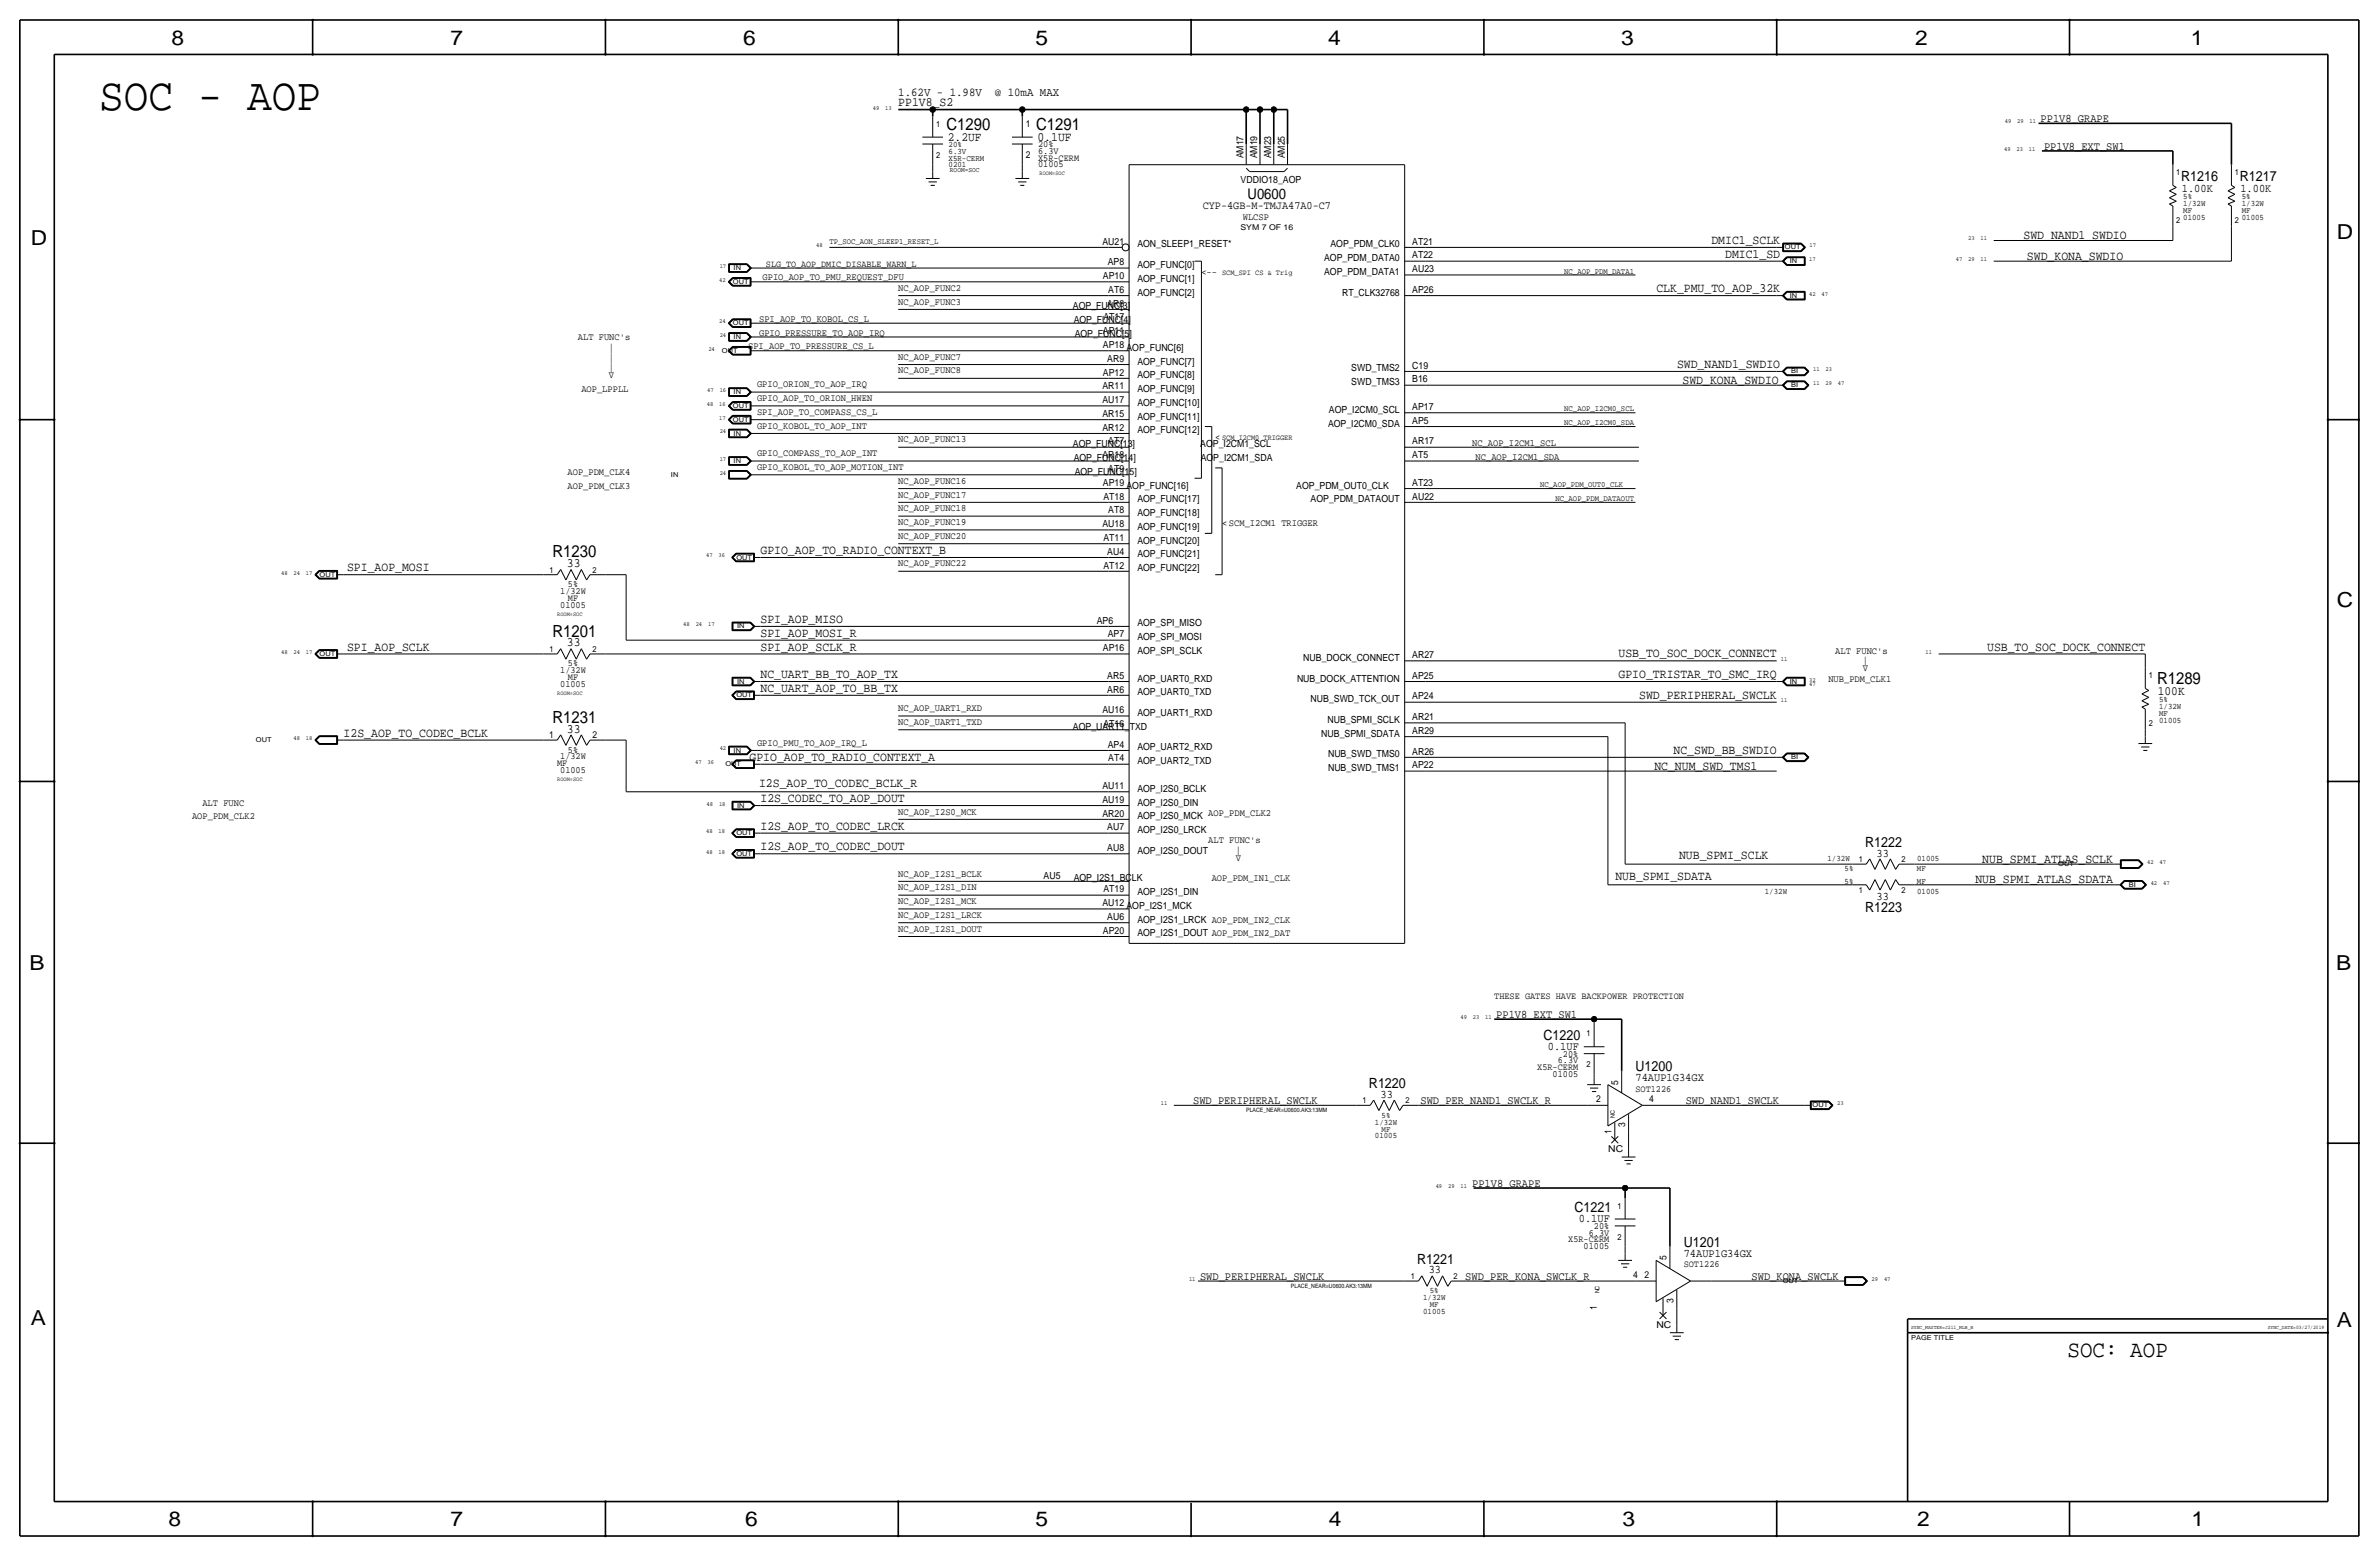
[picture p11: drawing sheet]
<svg xmlns="http://www.w3.org/2000/svg" width="877mm" height="574mm" viewBox="0 0 877 574" stroke-linecap="round" stroke-linejoin="round" font-family="sans-serif">
<defs><g id="words">
<text font-size="17" x="36.5" y="40.4">SOC - AOP</text>
<text font-size="8.6" x="762.2" y="500.1">SOC: AOP</text>
<g font-size="7.6">
<text x="63.2" y="16.5">8</text>
<text x="166.1" y="16.5">7</text>
<text x="274" y="16.5">6</text>
<text x="381.7" y="16.5">5</text>
<text x="489.7" y="16.5">4</text>
<text x="597.6" y="16.5">3</text>
<text x="706.1" y="16.5">2</text>
<text x="807.7" y="16.5">1</text>
<text x="861.5" y="88.1">D</text>
<text x="11.4" y="90.4">D</text>
<text x="861.5" y="223.8">C</text>
<text x="10.9" y="357.6">B</text>
<text x="861.3" y="357.4">B</text>
<text x="11.4" y="488.4">A</text>
<text x="861.5" y="489.2">A</text>
<text x="62.2" y="562.6">8</text>
<text x="166.1" y="562.6">7</text>
<text x="274.8" y="562.6">6</text>
<text x="381.7" y="562.6">5</text>
<text x="489.9" y="562.6">4</text>
<text x="598.1" y="562.6">3</text>
<text x="706.8" y="562.6">2</text>
<text x="807.9" y="562.6">1</text>
</g>
<g font-size="6.2">
<text x="348.9" y="48">C1290</text>
<text x="382" y="48">C1291</text>
<text x="203.7" y="205.5">R1230</text>
<text x="203.7" y="234.7">R1201</text>
<text x="795.2" y="252.2">R1289</text>
<text x="203.7" y="266.4">R1231</text>
</g>
<text font-size="5.4" x="459.9" y="73.4">U0600</text>
<g font-size="5.2">
<text x="804.1" y="66.8">R1216</text>
<text x="825.7" y="66.8">R1217</text>
<text x="687.6" y="312.2">R1222</text>
<text x="687.6" y="336">R1223</text>
<text x="569" y="383.3">C1220</text>
<text x="602.9" y="394.7">U1200</text>
<text x="504.7" y="401.1">R1220</text>
<text x="580.4" y="446.8">C1221</text>
<text x="620.7" y="459.5">U1201</text>
<text x="522.5" y="465.8">R1221</text>
</g>
<g font-size="4.7">
<text x="331.2" y="39.1">PP1V8_S2</text>
<text x="349.5" y="51.8">2.2UF</text>
<text x="382.5" y="51.8">0.1UF</text>
<text x="630.9" y="89.9">DMIC1_SCLK</text>
<text x="746" y="88.1">SWD_NAND1_SWDIO</text>
<text x="636" y="95">DMIC1_SD</text>
<text x="747.3" y="95.8">SWD_KONA_SWDIO</text>
<text x="610.7" y="107.7">CLK_PMU_TO_AOP_32K</text>
<text x="618.3" y="135.6">SWD_NAND1_SWDIO</text>
<text x="620.3" y="141.5">SWD_KONA_SWDIO</text>
<text x="209" y="209">33</text>
<text x="280.4" y="204.2">GPIO_AOP_TO_RADIO_CONTEXT_B</text>
<text x="128" y="210.6">SPI_AOP_MOSI</text>
<text x="280.4" y="229.6">SPI_AOP_MISO</text>
<text x="128" y="239.8">SPI_AOP_SCLK</text>
<text x="209" y="238.3">33</text>
<text x="280.4" y="234.7">SPI_AOP_MOSI_R</text>
<text x="280.4" y="239.8">SPI_AOP_SCLK_R</text>
<text x="732.6" y="239.8">USB_TO_SOC_DOCK_CONNECT</text>
<text x="596.7" y="242.3">USB_TO_SOC_DOCK_CONNECT</text>
<text x="280.4" y="249.9">NC_UART_BB_TO_AOP_TX</text>
<text x="596.7" y="249.9">GPIO_TRISTAR_TO_SMC_IRQ</text>
<text x="280.4" y="255">NC_UART_AOP_TO_BB_TX</text>
<text x="604.3" y="257.6">SWD_PERIPHERAL_SWCLK</text>
<text x="795.5" y="256">100K</text>
<text x="126.7" y="271.5">I2S_AOP_TO_CODEC_BCLK</text>
<text x="209" y="270">33</text>
<text x="276.3" y="280.4">GPIO_AOP_TO_RADIO_CONTEXT_A</text>
<text x="617" y="277.9">NC_SWD_BB_SWDIO</text>
<text x="609.9" y="283.7">NC_NUM_SWD_TMS1</text>
<text x="279.9" y="290.1">I2S_AOP_TO_CODEC_BCLK_R</text>
<text x="280.4" y="295.7">I2S_CODEC_TO_AOP_DOUT</text>
<text x="280.4" y="305.8">I2S_AOP_TO_CODEC_LRCK</text>
<text x="280.4" y="313.4">I2S_AOP_TO_CODEC_DOUT</text>
<text x="619" y="316.7">NUB_SPMI_SCLK</text>
<text x="730.8" y="318">NUB_SPMI_ATLAS_SCLK</text>
<text x="595.5" y="324.4">NUB_SPMI_SDATA</text>
<text x="728.3" y="325.6">NUB_SPMI_ATLAS_SDATA</text>
</g>
<g font-size="4.4">
<text x="331.2" y="35.3">1.62V - 1.98V</text>
<text x="366.8" y="35.3">@ 10mA MAX</text>
</g>
<g font-size="4.3">
<text x="752.3" y="45">PP1V8_GRAPE</text>
<text x="753.6" y="55.1">PP1V8_EXT_SW1</text>
<text x="804.4" y="70.6">1.00K</text>
<text x="826" y="70.6">1.00K</text>
<text x="691.8" y="315.7">33</text>
<text x="691.8" y="331.8">33</text>
<text x="551.6" y="375.2">PP1V8_EXT_SW1</text>
<text x="570.7" y="387.1">0.1UF</text>
<text x="602.9" y="398.5">74AUP1G34GX</text>
<text x="439.9" y="406.9">SWD_PERIPHERAL_SWCLK</text>
<text x="509" y="404.6">33</text>
<text x="523.7" y="406.9">SWD_PER_NAND1_SWCLK_R</text>
<text x="621.5" y="406.9">SWD_NAND1_SWCLK</text>
<text x="542.7" y="437.4">PP1V8_GRAPE</text>
<text x="582.1" y="450.6">0.1UF</text>
<text x="620.7" y="463.3">74AUP1G34GX</text>
<text x="442.4" y="471.7">SWD_PERIPHERAL_SWCLK</text>
<text x="526.7" y="469.4">33</text>
<text x="540.2" y="471.7">SWD_PER_KONA_SWCLK_R</text>
<text x="645.8" y="471.7">SWD_KONA_SWCLK</text>
</g>
<text font-size="4.2" x="443.4" y="77.2">CYP-4GB-M-TMJA47A0-C7</text>
<g font-size="3.6">
<text x="458.4" y="58.4" transform="rotate(-90 458.4 58.4)">AM17</text>
<text x="463.5" y="58.4" transform="rotate(-90 463.5 58.4)">AM19</text>
<text x="468.6" y="58.4" transform="rotate(-90 468.6 58.4)">AM23</text>
<text x="473.7" y="58.4" transform="rotate(-90 473.7 58.4)">AM25</text>
<text x="457.4" y="67.6">VDDIO18_AOP</text>
<text x="458.2" y="81">WLCSP</text>
<text x="406.4" y="90.2">AU21</text>
<text x="419.3" y="91.2">AON_SLEEP1_RESET*</text>
<text x="490.5" y="91.2">AOP_PDM_CLK0</text>
<text x="520.6" y="95.2">AT22</text>
<text x="520.6" y="90.2">AT21</text>
<text x="408.4" y="97.8">AP8</text>
<text x="419.3" y="98.8">AOP_FUNC[0]</text>
<text x="442.9" y="101.3">&lt;--</text>
<text x="488.2" y="101.3">AOP_PDM_DATA1</text>
<text x="488.2" y="96.3">AOP_PDM_DATA0</text>
<text x="520.6" y="100.3">AU23</text>
<text x="281.1" y="103.4">GPIO_AOP_TO_PMU_REQUEST_DFU</text>
<text x="331.2" y="107.2">NC_AOP_FUNC2</text>
<text x="406.6" y="102.9">AP10</text>
<text x="408.6" y="107.9">AT6</text>
<text x="419.3" y="103.9">AOP_FUNC[1]</text>
<text x="520.6" y="107.9">AP26</text>
<text x="331.2" y="112.3">NC_AOP_FUNC3</text>
<text x="408.2" y="113">AR8</text>
<text x="419.3" y="109">AOP_FUNC[2]</text>
<text x="494.8" y="109">RT_CLK32768</text>
<text x="279.9" y="118.6">SPI_AOP_TO_KOBOL_CS_L</text>
<text x="395.6" y="114">AOP_FUNC[3]</text>
<text x="395.8" y="119.1">AOP_FUNC[4]</text>
<text x="406.8" y="118.1">AT17</text>
<text x="213.1" y="125.5">ALT FUNC's</text>
<text x="279.9" y="123.7">GPIO_PRESSURE_TO_AOP_IRQ</text>
<text x="396.2" y="124.2">AOP_FUNC[5]</text>
<text x="406.6" y="123.2">AP11</text>
<text x="224.5" y="129.3">|</text>
<text x="275.8" y="128.8">SPI_AOP_TO_PRESSURE_CS_L</text>
<text x="406.6" y="128.3">AP18</text>
<text x="415.3" y="129.3">AOP_FUNC[6]</text>
<text x="224.5" y="136.9">|</text>
<text x="224.5" y="133.1">|</text>
<text x="331.2" y="137.7">NC_AOP_FUNC8</text>
<text x="331.2" y="132.6">NC_AOP_FUNC7</text>
<text x="408.2" y="133.3">AR9</text>
<text x="419.3" y="134.4">AOP_FUNC[7]</text>
<text x="498.2" y="136.9">SWD_TMS2</text>
<text x="520.6" y="135.9">C19</text>
<text x="224.5" y="139.4">V</text>
<text x="279.1" y="142.7">GPIO_ORION_TO_AOP_IRQ</text>
<text x="406.4" y="143.5">AR11</text>
<text x="406.6" y="138.4">AP12</text>
<text x="419.3" y="139.4">AOP_FUNC[8]</text>
<text x="498.2" y="142">SWD_TMS3</text>
<text x="520.6" y="141">B16</text>
<text x="214.3" y="144.5">AOP_LPPLL</text>
<text x="279.1" y="147.8">GPIO_AOP_TO_ORION_HWEN</text>
<text x="406.4" y="148.6">AU17</text>
<text x="419.3" y="144.5">AOP_FUNC[9]</text>
<text x="419.3" y="149.6">AOP_FUNC[10]</text>
<text x="279.1" y="152.9">SPI_AOP_TO_COMPASS_CS_L</text>
<text x="406.4" y="153.7">AR15</text>
<text x="419.3" y="154.7">AOP_FUNC[11]</text>
<text x="490" y="152.1">AOP_I2CM0_SCL</text>
<text x="520.6" y="151.1">AP17</text>
<text x="279.1" y="158">GPIO_KOBOL_TO_AOP_INT</text>
<text x="406.4" y="158.7">AR12</text>
<text x="419.3" y="159.8">AOP_FUNC[12]</text>
<text x="489.6" y="157.2">AOP_I2CM0_SDA</text>
<text x="520.6" y="156.2">AP5</text>
<text x="331.2" y="163.1">NC_AOP_FUNC13</text>
<text x="395.6" y="164.8">AOP_FUNC[13]</text>
<text x="408.6" y="163.8">AT7</text>
<text x="442.5" y="164.8">AOP_I2CM1_SCL</text>
<text x="448" y="162.3">&lt;</text>
<text x="520.6" y="163.8">AR17</text>
<text x="542.7" y="164.3">NC_AOP_I2CM1_SCL</text>
<text x="279.1" y="168.1">GPIO_COMPASS_TO_AOP_INT</text>
<text x="279.1" y="173.2">GPIO_KOBOL_TO_AOP_MOTION_INT</text>
<text x="395.8" y="169.9">AOP_FUNC[14]</text>
<text x="406.4" y="168.9">AR18</text>
<text x="408.6" y="174">AT9</text>
<text x="442.7" y="169.9">AOP_I2CM1_SDA</text>
<text x="520.6" y="168.9">AT5</text>
<text x="544" y="169.4">NC_AOP_I2CM1_SDA</text>
<text x="209.2" y="175">AOP_PDM_CLK4</text>
<text x="331.2" y="178.3">NC_AOP_FUNC16</text>
<text x="396.2" y="175">AOP_FUNC[15]</text>
<text x="406.6" y="179.1">AP19</text>
<text x="520.6" y="179.1">AT23</text>
<text x="209.2" y="180.1">AOP_PDM_CLK3</text>
<text x="331.2" y="183.4">NC_AOP_FUNC17</text>
<text x="406.8" y="184.1">AT18</text>
<text x="415.3" y="180.1">AOP_FUNC[16]</text>
<text x="419.3" y="185.2">AOP_FUNC[17]</text>
<text x="477.9" y="180.1">AOP_PDM_OUT0_CLK</text>
<text x="483.2" y="185.2">AOP_PDM_DATAOUT</text>
<text x="520.6" y="184.1">AU22</text>
<text x="331.2" y="188.5">NC_AOP_FUNC18</text>
<text x="408.6" y="189.2">AT8</text>
<text x="419.3" y="190.2">AOP_FUNC[18]</text>
<text x="331.2" y="193.5">NC_AOP_FUNC19</text>
<text x="406.4" y="194.3">AU18</text>
<text x="419.3" y="195.3">AOP_FUNC[19]</text>
<text x="450.5" y="194.1">&lt;SCM_I2CM1 TRIGGER</text>
<text x="331.2" y="198.6">NC_AOP_FUNC20</text>
<text x="406.8" y="199.4">AT11</text>
<text x="419.3" y="200.4">AOP_FUNC[20]</text>
<text x="331.2" y="208.8">NC_AOP_FUNC22</text>
<text x="406.8" y="209.5">AT12</text>
<text x="408.2" y="204.5">AU4</text>
<text x="419.3" y="205.5">AOP_FUNC[21]</text>
<text x="419.3" y="210.6">AOP_FUNC[22]</text>
<text x="404.4" y="229.9">AP6</text>
<text x="419.3" y="230.9">AOP_SPI_MISO</text>
<text x="408.4" y="234.9">AP7</text>
<text x="419.3" y="236">AOP_SPI_MOSI</text>
<text x="406.6" y="240">AP16</text>
<text x="419.3" y="241">AOP_SPI_SCLK</text>
<text x="480.5" y="243.6">NUB_DOCK_CONNECT</text>
<text x="520.6" y="242.6">AR27</text>
<text x="676.6" y="241">ALT FUNC's</text>
<text x="686.8" y="244.9">|</text>
<text x="408.2" y="250.2">AR5</text>
<text x="419.3" y="251.2">AOP_UART0_RXD</text>
<text x="478.2" y="251.2">NUB_DOCK_ATTENTION</text>
<text x="520.6" y="250.2">AP25</text>
<text x="674.1" y="251.2">NUB_PDM_CLK1</text>
<text x="686.8" y="247.4">V</text>
<text x="408.2" y="255.3">AR6</text>
<text x="419.3" y="256.3">AOP_UART0_TXD</text>
<text x="520.6" y="257.8">AP24</text>
<text x="331.2" y="262.1">NC_AOP_UART1_RXD</text>
<text x="406.4" y="262.9">AU16</text>
<text x="419.3" y="263.9">AOP_UART1_RXD</text>
<text x="483.2" y="258.8">NUB_SWD_TCK_OUT</text>
<text x="331.2" y="267.2">NC_AOP_UART1_TXD</text>
<text x="395.6" y="269">AOP_UART1_TXD</text>
<text x="406.8" y="268">AT16</text>
<text x="489.4" y="266.4">NUB_SPMI_SCLK</text>
<text x="520.6" y="265.4">AR21</text>
<text x="279.1" y="274.8">GPIO_PMU_TO_AOP_IRQ_L</text>
<text x="408.4" y="275.6">AP4</text>
<text x="487.1" y="271.5">NUB_SPMI_SDATA</text>
<text x="520.6" y="270.5">AR29</text>
<text x="408.6" y="280.7">AT4</text>
<text x="419.3" y="281.7">AOP_UART2_TXD</text>
<text x="419.3" y="276.6">AOP_UART2_RXD</text>
<text x="489.6" y="279.1">NUB_SWD_TMS0</text>
<text x="520.6" y="278.1">AR26</text>
<text x="489.6" y="284.2">NUB_SWD_TMS1</text>
<text x="520.6" y="283.2">AP22</text>
<text x="406.4" y="290.8">AU11</text>
<text x="419.3" y="291.8">AOP_I2S0_BCLK</text>
<text x="74.6" y="296.9">ALT FUNC</text>
<text x="406.4" y="295.9">AU19</text>
<text x="419.3" y="296.9">AOP_I2S0_DIN</text>
<text x="70.8" y="302">AOP_PDM_CLK2</text>
<text x="331.2" y="300.2">NC_AOP_I2S0_MCK</text>
<text x="406.4" y="301">AR20</text>
<text x="419.3" y="302">AOP_I2S0_MCK</text>
<text x="445.5" y="300.7">AOP_PDM_CLK2</text>
<text x="408.2" y="306.1">AU7</text>
<text x="419.3" y="307.1">AOP_I2S0_LRCK</text>
<text x="445.5" y="310.9">ALT FUNC's</text>
<text x="408.2" y="313.7">AU8</text>
<text x="419.3" y="314.7">AOP_I2S0_DOUT</text>
<text x="455.6" y="317.2">V</text>
<text x="455.6" y="314.7">|</text>
<text x="331.2" y="323.1">NC_AOP_I2S1_BCLK</text>
<text x="384.7" y="323.8">AU5</text>
<text x="331.2" y="328.2">NC_AOP_I2S1_DIN</text>
<text x="395.8" y="324.9">AOP_I2S1_BCLK</text>
<text x="406.8" y="328.9">AT19</text>
<text x="419.3" y="329.9">AOP_I2S1_DIN</text>
<text x="446.7" y="324.9">AOP_PDM_IN1_CLK</text>
<text x="331.2" y="333.2">NC_AOP_I2S1_MCK</text>
<text x="406.4" y="334">AU12</text>
<text x="415.3" y="335">AOP_I2S1_MCK</text>
<text x="331.2" y="338.3">NC_AOP_I2S1_LRCK</text>
<text x="408.2" y="339.1">AU6</text>
<text x="419.3" y="340.1">AOP_I2S1_LRCK AOP_PDM_IN2_CLK</text>
<text x="331.2" y="343.4">NC_AOP_I2S1_DOUT</text>
<text x="406.6" y="344.2">AP20</text>
<text x="419.3" y="345.2">AOP_I2S1_DOUT AOP_PDM_IN2_DAT</text>
</g>
<g font-size="3.5">
<text x="378.2" y="46.7">1</text>
<text x="378.2" y="58.2">2</text>
<text x="382.7" y="54.4">20%</text>
<text x="382.7" y="56.6">6.3V</text>
<text x="382.7" y="59.2">X5R-CERM</text>
<text x="382.7" y="61.7">01005</text>
<text x="282.4" y="98.3">SLG_TO_AOP_DMIC_DISABLE_WARN_L</text>
<text x="206.5" y="218.9">1/32W</text>
<text x="209.4" y="216.4">5%</text>
<text x="209.4" y="221.5">MF</text>
<text x="206.5" y="224">01005</text>
<text x="209.4" y="245.6">5%</text>
<text x="206.5" y="248.2">1/32W</text>
<text x="209.4" y="250.7">MF</text>
<text x="206.5" y="253.2">01005</text>
<text x="202.4" y="272">1</text>
<text x="218.4" y="272">2</text>
<text x="206.5" y="279.9">1/32W</text>
<text x="209.4" y="277.4">5%</text>
<text x="205.4" y="282.4">MF</text>
<text x="206.5" y="285">01005</text>
<text x="550.9" y="368">THESE GATES HAVE BACKPOWER PROTECTION</text>
<text x="576.2" y="389.6">20%</text>
<text x="566.7" y="394.5">X5R-CERM</text>
<text x="574.3" y="391.9">6.3V</text>
<text x="572.4" y="397">01005</text>
<text x="596.6" y="399.8" transform="rotate(-90 596.6 399.8)">5</text>
<text x="588.5" y="406.1">2</text>
<text x="602.9" y="402.3">SOT1226</text>
<text x="608" y="406.1">4</text>
<text x="594.1" y="418.1" transform="rotate(-90 594.1 418.1)">1</text>
<text x="599.1" y="415.5" transform="rotate(-90 599.1 415.5)">3</text>
<text x="592.9" y="424.7">NC</text>
<text x="585.7" y="455.4">6.3V</text>
<text x="587.6" y="453.1">20%</text>
<text x="578.2" y="458">X5R-CERM</text>
<text x="583.8" y="460.5">01005</text>
<text x="614.4" y="464.6" transform="rotate(-90 614.4 464.6)">5</text>
<text x="620.7" y="467.1">SOT1226</text>
<text x="602.1" y="470.9">4</text>
<text x="606.3" y="470.9">2</text>
<text x="588.7" y="482.8" transform="rotate(-90 588.7 482.8)">1</text>
<text x="616.9" y="480.3" transform="rotate(-90 616.9 480.3)">3</text>
<text x="610.7" y="489.5">NC</text>
</g>
<g font-size="3.1">
<text x="345.1" y="46.7">1</text>
<text x="345.1" y="58.2">2</text>
<text x="349.7" y="59.2">X5R-CERM</text>
<text x="349.7" y="54.4">20%</text>
<text x="349.7" y="56.6">6.3V</text>
<text x="349.7" y="61.7">0201</text>
<text x="802.3" y="64.5">1</text>
<text x="823.9" y="64.5">1</text>
<text x="804.9" y="73.4">5%</text>
<text x="804.9" y="75.9">1/32W</text>
<text x="826.5" y="75.9">1/32W</text>
<text x="826.5" y="73.4">5%</text>
<text x="802.3" y="82.3">2</text>
<text x="804.9" y="81">01005</text>
<text x="804.9" y="78.5">MF</text>
<text x="823.9" y="82.3">2</text>
<text x="826.5" y="78.5">MF</text>
<text x="826.5" y="81">01005</text>
<text x="202.6" y="211.1">1</text>
<text x="218.4" y="211.1">2</text>
<text x="202.6" y="240.3">1</text>
<text x="218.4" y="240.3">2</text>
<text x="792.2" y="249.9">1</text>
<text x="796" y="261.4">1/32W</text>
<text x="796" y="263.9">MF</text>
<text x="796" y="258.8">5%</text>
<text x="792.2" y="267.7">2</text>
<text x="796" y="266.4">01005</text>
<text x="673.8" y="317.2">1/32W</text>
<text x="685.2" y="317.8">1</text>
<text x="701" y="317.8">2</text>
<text x="706.8" y="317.2">01005</text>
<text x="680" y="321.1">5%</text>
<text x="706.7" y="321.1">MF</text>
<text x="650.6" y="329.5">1/32W</text>
<text x="680" y="325.7">5%</text>
<text x="685.2" y="329">1</text>
<text x="701" y="329">2</text>
<text x="706.7" y="325.7">MF</text>
<text x="706.8" y="329.5">01005</text>
<text x="584.9" y="382">1</text>
<text x="584.9" y="393.4">2</text>
<text x="502.4" y="406.7">1</text>
<text x="518.1" y="406.7">2</text>
<text x="509.3" y="412">5%</text>
<text x="506.9" y="419.6">01005</text>
<text x="506.9" y="414.5">1/32W</text>
<text x="509.3" y="417.1">MF</text>
<text x="596.3" y="445.5">1</text>
<text x="596.3" y="456.9">2</text>
<text x="520.1" y="471.4">1</text>
<text x="535.9" y="471.4">2</text>
<text x="524.7" y="479.3">1/32W</text>
<text x="527.1" y="476.8">5%</text>
<text x="524.7" y="484.4">01005</text>
<text x="527.1" y="481.8">MF</text>
</g>
<g font-size="3">
<text x="305.8" y="89.9">TP_SOC_AON_SLEEP1_RESET_L</text>
<text x="576.7" y="100.8">NC_AOP_PDM_DATA1</text>
<text x="576.7" y="151.6">NC_AOP_I2CM0_SCL</text>
<text x="576.7" y="156.7">NC_AOP_I2CM0_SDA</text>
<text x="567.8" y="179.6">NC_AOP_PDM_OUT0_CLK</text>
<text x="573.5" y="184.7">NC_AOP_PDM_DATAOUT</text>
</g>
<g font-size="2.9">
<text x="457.3" y="84.8">SYM 7 OF 16</text>
<text x="450.5" y="101.3">SCM_SPI CS &amp; Trig</text>
<text x="450.5" y="162.3">SCM_I2CM0 TRIGGER</text>
</g>
<text font-size="2.6" x="350.2" y="63.2">ROOM=SOC</text>
<g font-size="2.5">
<text x="658.1" y="91.9">OUT</text>
<text x="270.5" y="99.6">IN</text>
<text x="659.8" y="97">IN</text>
<text x="270.2" y="104.6">OUT</text>
<text x="659.8" y="109.7">IN</text>
<text x="270.2" y="119.9">OUT</text>
<text x="270.5" y="125">IN</text>
<text x="266.2" y="130">OUT</text>
<text x="660.3" y="137.7">BI</text>
<text x="660.3" y="142.7">BI</text>
<text x="270.5" y="145.3">IN</text>
<text x="270.2" y="155.4">OUT</text>
<text x="270.2" y="150.4">OUT</text>
<text x="270.5" y="160.5">IN</text>
<text x="270.5" y="170.7">IN</text>
<text x="247.4" y="175.8">IN</text>
<text x="271.5" y="206.2">OUT</text>
<text x="117.8" y="212.6">OUT</text>
<text x="271.7" y="231.6">IN</text>
<text x="117.8" y="241.8">OUT</text>
<text x="271.7" y="252">IN</text>
<text x="659.8" y="252">IN</text>
<text x="271.5" y="257">OUT</text>
<text x="94.3" y="273.6">OUT</text>
<text x="270.5" y="277.4">IN</text>
<text x="660.3" y="279.9">BI</text>
<text x="267.4" y="282.4">OUT</text>
<text x="271.7" y="297.7">IN</text>
<text x="271.5" y="307.8">OUT</text>
<text x="271.5" y="315.5">OUT</text>
<text x="758.8" y="319.3">OUT</text>
<text x="784.8" y="326.9">BI</text>
<text x="668.2" y="408.2">OUT</text>
<text x="657.2" y="472.9">OUT</text>
<text x="704.5" y="493.8">PAGE TITLE</text>
</g>
<g font-size="2.3">
<text x="321.8" y="40.4">49</text>
<text x="326.3" y="40.4">13</text>
<text x="739.1" y="45.5">49</text>
<text x="743.7" y="45.5">29</text>
<text x="748.2" y="45.5">11</text>
<text x="738.8" y="55.6">49</text>
<text x="743.4" y="55.6">23</text>
<text x="748" y="55.6">11</text>
<text x="725.6" y="88.6">23</text>
<text x="730.2" y="88.6">11</text>
<text x="300.9" y="91.2">48</text>
<text x="667.2" y="91.2">17</text>
<text x="265.3" y="98.8">17</text>
<text x="667" y="96.3">17</text>
<text x="721.1" y="96.3">47</text>
<text x="725.6" y="96.3">29</text>
<text x="730.2" y="96.3">11</text>
<text x="265.2" y="103.9">42</text>
<text x="667" y="109">42</text>
<text x="671.6" y="109">47</text>
<text x="265.2" y="119.1">24</text>
<text x="265.3" y="124.2">24</text>
<text x="261.1" y="129.3">24</text>
<text x="668.4" y="136.9">11</text>
<text x="673" y="136.9">23</text>
<text x="668.4" y="142">11</text>
<text x="673" y="142">29</text>
<text x="677.6" y="142">47</text>
<text x="260.6" y="149.6">48</text>
<text x="260.8" y="144.5">47</text>
<text x="265.2" y="149.6">16</text>
<text x="265.3" y="144.5">16</text>
<text x="265.2" y="154.7">17</text>
<text x="265.3" y="159.8">24</text>
<text x="265.3" y="169.9">17</text>
<text x="265.3" y="175">24</text>
<text x="260.4" y="205.5">47</text>
<text x="264.9" y="205.5">36</text>
<text x="103.6" y="211.8">48</text>
<text x="108.2" y="211.8">24</text>
<text x="112.8" y="211.8">17</text>
<text x="251.9" y="230.9">48</text>
<text x="256.5" y="230.9">24</text>
<text x="261" y="230.9">17</text>
<text x="103.6" y="241">48</text>
<text x="108.2" y="241">24</text>
<text x="112.8" y="241">17</text>
<text x="656.5" y="243.6">11</text>
<text x="709.9" y="241">11</text>
<text x="667" y="251.2">32</text>
<text x="667" y="253">47</text>
<text x="656.5" y="258.8">11</text>
<text x="108.2" y="272.8">48</text>
<text x="112.8" y="272.8">18</text>
<text x="256.3" y="281.7">47</text>
<text x="260.9" y="281.7">36</text>
<text x="265.3" y="276.6">42</text>
<text x="260.5" y="296.9">48</text>
<text x="265.1" y="296.9">18</text>
<text x="260.4" y="307.1">48</text>
<text x="264.9" y="307.1">18</text>
<text x="260.4" y="314.7">48</text>
<text x="264.9" y="314.7">18</text>
<text x="791.6" y="318.5">42</text>
<text x="796.2" y="318.5">47</text>
<text x="792.9" y="326.1">42</text>
<text x="797.5" y="326.1">47</text>
<text x="538.4" y="375.7">49</text>
<text x="543" y="375.7">23</text>
<text x="547.6" y="375.7">11</text>
<text x="427.9" y="407.4">11</text>
<text x="677.3" y="407.4">23</text>
<text x="595.3" y="412" transform="rotate(-90 595.3 412)">NC</text>
<text x="529.3" y="437.9">49</text>
<text x="533.9" y="437.9">29</text>
<text x="538.4" y="437.9">11</text>
<text x="438.4" y="472.2">11</text>
<text x="690" y="472.2">29</text>
<text x="694.6" y="472.2">47</text>
<text x="589.6" y="476.8" transform="rotate(-90 589.6 476.8)">NC</text>
</g>
<g font-size="2.2">
<text x="383.2" y="64.5">ROOM=SOC</text>
<text x="205.4" y="227.1">ROOM=SOC</text>
<text x="205.4" y="256.3">ROOM=SOC</text>
<text x="205.4" y="288">ROOM=SOC</text>
<text x="459.4" y="410">PLACE_NEAR=U0600.AK3:13MM</text>
<text x="475.9" y="474.7">PLACE_NEAR=U0600.AK3:13MM</text>
</g>
<g font-size="2">
<text x="704.5" y="490">SYNC_MASTER=J211_MLB_B</text>
<text x="836" y="490">SYNC_DATE=03/27/2019</text>
</g>
</g></defs>
<g fill="none" stroke="#000" stroke-width=".6">
<path d="M7.3 7.4v558.8zM7.3 7.4h862.3zM115.3 7.4v12.7zM223.2 7.4v12.7zM331.2 7.4v12.7zM439.1 7.4v12.7zM547.1 7.4v12.7zM655 7.4v12.7zM763 7.4v12.7zM869.6 7.4v558.8zM20 20.1v533.4zM20 20.1h838.2z"/>
<path d="M858.2 20.1v533.4zM331.2 40.4h12.7zM343.9 40.4v2.5zM343.9 40.4h33zM376.9 40.4h82.5zM376.9 40.4v2.5zM459.4 40.4h5.1zM459.4 40.4v12.7zM464.5 40.4h5.1zM464.5 40.4v12.7zM469.6 40.4h5.1zM469.6 40.4v12.7z"/>
<path d="M474.7 40.4v12.7zM751.5 45.5h71.2zM752.8 55.6h48.3zM801.1 55.6v5.1zM822.7 45.5v15.2zM7.3 154.7h12.7zM858.2 154.7h11.4zM7.3 288h12.7zM858.2 288h11.4zM550.9 375.7h36.8zM587.7 375.7h10.2zM597.9 375.7v19z"/>
<path d="M7.3 421.4h12.7zM543.3 437.9h55.8zM599.1 437.9h16.5zM599.1 437.9v3.8zM615.6 437.9v21.6zM858.2 421.4h11.4zM703.3 486.2v5zM703.3 486.2h154.9zM703.3 491.2h154.9zM703.3 491.2v62.3zM20 553.5h838.2zM115.3 553.5v12.7z"/>
<path d="M223.2 553.5v12.7zM331.2 553.5v12.7zM439.1 554v12.2zM547.1 553.5v12.7zM655 553.5v12.7zM763 553.5v12.7zM7.3 566.2h862.3z"/>
</g>
<g fill="none" stroke="#000" stroke-width=".37">
<path d="M340.1 50.5h7.6zM340.1 53.1h7.6zM343.9 42.9v7.6zM343.9 53.1v7.6zM373.1 50.5h7.6zM373.1 53.1h7.6zM376.9 42.9v7.6zM376.9 53.1v7.6zM459.4 53.1v7.6zM464.5 53.1v7.6zM469.6 53.1v7.6zM474.7 53.1v7.6z"/>
<path d="M341.3 65.8h5.1zM342.3 67.1h3.1zM343.1 68.3h1.5zM343.9 60.7v2.5zM343.9 63.2v2.6zM374.3 65.8h5.1zM375.4 67.1h3zM376.1 68.3h1.5zM376.9 60.7v2.5zM376.9 63.2v2.6zM416.3 60.7v287zM416.3 60.7h101.6z"/>
<path d="M459.4 62l1.3 1.2zM460.7 63.2h12.7zM473.4 63.2l1.3-1.2zM517.9 60.7v287zM799.8 75.2l1.3 .7zM799.8 75.2l2.5-1zM799.8 72.9l2.5 1.3zM799.8 72.9l2.5-1.3zM799.8 70.4l2.5 1.2zM799.8 70.4l2.5-1.3zM801.1 75.9v7.7zM801.1 60.7v7.6z"/>
<path d="M801.1 68.3l1.2 .8zM821.4 75.2l1.3 .7zM821.4 75.2l2.5-1zM821.4 72.9l2.5 1.3zM821.4 72.9l2.5-1.3zM821.4 70.4l2.5 1.2zM821.4 70.4l2.5-1.3zM822.7 75.9v7.7zM822.7 60.7v7.6zM822.7 68.3l1.2 .8zM268.6 97.2v3.2zM268.6 97.2h6.8z"/>
<path d="M268.7 97.3h6.7zM268.7 97.3v3zM268.8 97.4h6.5zM268.8 97.4v2.8zM268.9 97.5h6.4zM268.9 97.5v2.6zM275.3 97.5l1.3 1.3zM275.3 97.4l1.4 1.4zM275.4 97.3l1.5 1.5zM275.4 97.2l1.6 1.6zM276.6 98.8h2.5zM276.6 98.8l-1.3 1.3z"/>
<path d="M276.7 98.8l-1.4 1.4zM276.9 98.8l-1.5 1.5zM279.1 98.8h129.5zM305.8 91.2h102.8zM408.6 98.8h7.7zM408.6 91.2h5.1zM440.4 96.3h2.5zM442.9 96.3v80zM517.9 96.3h7.6zM517.9 91.2h7.6zM525.5 91.2h129.5zM525.5 96.3h129.5z"/>
<path d="M655 91.2h2.6zM655 96.3h2.6zM657.1 96.3l1.6-1.6zM657.1 96.3l1.6 1.5zM657.2 89.6h6.9zM657.2 92.8h6.9zM657.2 89.6v3.2zM657.2 96.3l1.5-1.5zM657.2 96.3l1.5 1.4zM657.4 89.7h6.6zM657.4 89.7v3zM657.4 92.7h6.6z"/>
<path d="M657.4 96.3l1.4-1.4zM657.4 96.3l1.4 1.3zM657.5 89.8h6.5zM657.5 89.8v2.8zM657.5 92.6h6.5zM657.6 89.9h6.3zM657.6 89.9v2.6zM657.6 92.5h6.3zM657.6 96.3l1.2-1.3zM657.6 96.3l1.2 1.2zM658.7 94.7h6.8zM658.7 97.8h6.8z"/>
<path d="M658.7 94.8h6.7zM658.7 97.7h6.7zM658.8 94.9h6.5zM658.8 97.6h6.5zM658.8 95h6.4zM658.8 97.5h6.4zM663.9 89.9l1.3 1.3zM663.9 92.5l1.3-1.3zM664 89.8l1.3 1.4zM664 92.6l1.3-1.4zM664 89.7l1.5 1.5zM664 92.7l1.5-1.5z"/>
<path d="M664.1 89.6l1.5 1.6zM665.2 95v2.5zM665.3 94.9v2.7zM665.4 94.8v2.9zM665.5 94.7v3.1zM665.6 91.2l-1.5 1.6zM735 96.3h87.7zM735 88.6h66.1zM801.1 83.6v5zM822.7 83.6v12.7zM268.5 103.9l1.6-1.6zM268.5 103.9l1.6 1.6z"/>
<path d="M268.5 119.1l1.6-1.5zM268.5 119.1l1.6 1.6zM268.6 103.9l1.5 1.5zM268.6 100.4h6.8zM268.6 119.1l1.5 1.5zM268.7 100.3h6.7zM268.8 103.9l1.4 1.4zM268.8 119.1l1.4 1.4zM268.8 100.2h6.5zM268.9 103.9l1.3-1.3zM268.9 103.9l1.3 1.3zM268.9 100.1h6.4z"/>
<path d="M268.9 119.1l1.3 1.3zM270.1 102.3h6.8zM270.1 105.5h6.8zM270.1 117.6h6.8zM270.1 102.4l-1.5 1.5zM270.1 102.4h6.7zM270.1 105.4h6.7zM270.1 117.7l-1.5 1.4zM270.1 117.7h6.7zM270.2 102.5l-1.4 1.4zM270.2 102.5h6.5zM270.2 105.3h6.5z"/>
<path d="M270.2 117.8l-1.4 1.3zM270.2 117.8h6.5zM270.2 102.6h6.4zM270.2 105.2h6.4zM270.2 117.9l-1.3 1.2zM270.2 117.9h6.4zM275.4 100.4l1.6-1.6zM276.6 103.9h2.5zM276.6 102.6v2.6zM276.6 119.1h2.5zM276.6 117.9v2.5zM276.7 102.5v2.8z"/>
<path d="M276.7 117.8v2.7zM276.8 102.4v3zM276.8 117.7v2.9zM276.9 102.3v3.2zM276.9 117.6v3.1zM279.1 119.1h129.5zM279.1 103.9h129.5zM331.2 109h77.4zM331.2 114h77.4zM408.6 119.1h7.7zM408.6 114h7.7zM408.6 109h7.7z"/>
<path d="M408.6 103.9h7.7zM517.9 109h7.6zM517.9 101.3h7.6zM525.5 101.3h77.4zM525.5 109h129.5zM655 109h2.6zM657.1 109l1.6-1.6zM657.1 109l1.6 1.5zM657.2 109l1.5-1.5zM657.2 109l1.5 1.4zM657.4 109l1.4-1.4zM657.4 109l1.4 1.3z"/>
<path d="M657.6 109l1.2-1.3zM657.6 109l1.2 1.2zM658.7 107.4h6.8zM658.7 110.5h6.8zM658.7 107.5h6.7zM658.7 110.4h6.7zM658.8 107.6h6.5zM658.8 110.3h6.5zM658.8 107.7h6.4zM658.8 110.2h6.4zM665.2 107.7v2.5zM665.3 107.6v2.7z"/>
<path d="M665.4 107.5v2.9zM665.5 107.4v3.1zM268.5 129.3l1.6-1.6zM268.5 129.3l1.6 1.6zM268.6 129.3l1.5 1.5zM268.6 122.6v3.2zM268.6 125.8h6.8zM268.6 122.6h6.8zM268.7 122.7h6.7zM268.7 122.7v3zM268.7 125.7h6.7zM268.8 129.3l1.4 1.4z"/>
<path d="M268.8 122.8h6.5zM268.8 122.8v2.8zM268.8 125.6h6.5zM268.9 129.3l1.3-1.3zM268.9 129.3l1.3 1.3zM268.9 122.9h6.4zM268.9 122.9v2.6zM268.9 125.5h6.4zM270.1 127.7h6.8zM270.1 130.9h6.8zM270.1 120.7h6.8zM270.1 127.8l-1.5 1.5z"/>
<path d="M270.1 127.8h6.7zM270.1 130.8h6.7zM270.1 120.6h6.7zM270.2 127.9l-1.4 1.4zM270.2 127.9h6.5zM270.2 130.7h6.5zM270.2 120.5h6.5zM270.2 128h6.4zM270.2 130.6h6.4zM270.2 120.4h6.4zM275.3 122.9l1.3 1.3zM275.3 122.8l1.4 1.4z"/>
<path d="M275.4 122.7l1.5 1.5zM275.4 122.6l1.6 1.6zM275.4 125.8l1.6-1.6zM276.6 129.3h2.5zM276.6 128v2.6zM276.6 124.2h2.5zM276.6 124.2l-1.3 1.3zM276.7 127.9v2.8zM276.7 124.2l-1.4 1.4zM276.8 127.8v3zM276.9 127.7v3.2zM276.9 124.2l-1.5 1.5z"/>
<path d="M279.1 129.3h129.5zM279.1 124.2h129.5zM331.2 139.4h77.4zM331.2 134.4h77.4zM408.6 139.4h7.7zM408.6 134.4h7.7zM408.6 129.3h7.7zM408.6 124.2h7.7zM517.9 136.9h7.6zM525.5 136.9h129.5zM655 136.9h2.6zM657.1 136.9l1.6-1.6z"/>
<path d="M657.1 136.9l1.6 1.6zM657.2 136.9l1.5-1.5zM657.2 136.9l1.5 1.5zM657.4 136.9l1.4-1.4zM657.4 136.9l1.4 1.4zM657.6 136.9l1.2-1.3zM657.6 136.9l1.2 1.3zM658.7 138.5h6.6zM658.7 135.3h6.6zM658.7 138.4h6.6zM658.7 135.4h6.6zM658.8 138.3h6.4z"/>
<path d="M658.8 135.5h6.4zM658.8 138.2h6.4zM658.8 135.6h6.4zM665.2 135.6l1.2 1.3zM665.2 135.5l1.4 1.4zM665.3 135.4l1.4 1.5zM665.3 138.5l1.6-1.6zM665.3 135.3l1.6 1.6zM666.4 136.9l-1.2 1.3zM666.6 136.9l-1.4 1.4zM666.7 136.9l-1.4 1.5zM268.5 154.7l1.6-1.6z"/>
<path d="M268.5 154.7l1.6 1.6zM268.5 149.6l1.6-1.6zM268.5 149.6l1.6 1.6zM268.6 154.7l1.5 1.5zM268.6 158.2v3.1zM268.6 158.2h6.8zM268.6 149.6l1.5 1.5zM268.6 143v3.1zM268.6 146.1h6.8zM268.6 143h6.8zM268.7 158.3h6.7zM268.7 158.3v2.9z"/>
<path d="M268.7 143.1h6.7zM268.7 143.1v2.9zM268.7 146h6.7zM268.8 154.7l1.4 1.4zM268.8 149.6l1.4 1.4zM268.8 158.4h6.5zM268.8 158.4v2.7zM268.8 143.2h6.5zM268.8 143.2v2.7zM268.8 145.9h6.5zM268.9 154.7l1.3-1.3zM268.9 154.7l1.3 1.3z"/>
<path d="M268.9 158.5h6.4zM268.9 158.5v2.5zM268.9 149.6l1.3-1.3zM268.9 149.6l1.3 1.3zM268.9 143.3h6.4zM268.9 143.3v2.5zM268.9 145.8h6.4zM270.1 153.1h6.8zM270.1 156.3h6.8zM270.1 148h6.8zM270.1 151.2h6.8zM270.1 153.2l-1.5 1.5z"/>
<path d="M270.1 153.2h6.7zM270.1 156.2h6.7zM270.1 148.1l-1.5 1.5zM270.1 148.1h6.7zM270.1 151.1h6.7zM270.2 153.3l-1.4 1.4zM270.2 153.3h6.5zM270.2 156.1h6.5zM270.2 148.2l-1.4 1.4zM270.2 148.2h6.5zM270.2 151h6.5zM270.2 153.4h6.4z"/>
<path d="M270.2 156h6.4zM270.2 148.3h6.4zM270.2 150.9h6.4zM275.3 158.5l1.3 1.3zM275.3 143.3l1.3 1.2zM275.3 158.4l1.4 1.4zM275.3 143.2l1.4 1.3zM275.4 158.3l1.5 1.5zM275.4 143.1l1.5 1.4zM275.4 158.2l1.6 1.6zM275.4 143l1.6 1.5zM275.4 146.1l1.6-1.6z"/>
<path d="M276.6 154.7h2.5zM276.6 153.4v2.6zM276.6 159.8h2.5zM276.6 149.6h2.5zM276.6 148.3v2.6zM276.6 144.5h2.5zM276.6 144.5l-1.3 1.3zM276.7 153.3v2.8zM276.7 148.2v2.8zM276.7 159.8l-1.4 1.3zM276.7 144.5l-1.4 1.4zM276.8 153.2v3z"/>
<path d="M276.8 148.1v3zM276.9 153.1v3.2zM276.9 159.8l-1.5 1.4zM276.9 148v3.2zM276.9 144.5l-1.5 1.5zM279.1 154.7h129.5zM279.1 149.6h129.5zM279.1 144.5h129.5zM279.1 159.8h129.5zM408.6 144.5h7.7zM408.6 159.8h7.7zM408.6 154.7h7.7z"/>
<path d="M408.6 149.6h7.7zM444.2 157.2h2.5zM446.7 157.2v39.4zM517.9 142h7.6zM517.9 157.2h7.6zM517.9 152.1h7.6zM525.5 157.2h77.4zM525.5 152.1h77.4zM525.5 142h129.5zM655 142h2.6zM657.1 142l1.6-1.6zM657.1 142l1.6 1.6z"/>
<path d="M657.2 142l1.5-1.5zM657.2 142l1.5 1.5zM657.4 142l1.4-1.4zM657.4 142l1.4 1.4zM657.6 142l1.2-1.3zM657.6 142l1.2 1.3zM658.7 143.6h6.6zM658.7 140.4h6.6zM658.7 143.5h6.6zM658.7 140.5h6.6zM658.8 143.4h6.4zM658.8 140.6h6.4z"/>
<path d="M658.8 143.3h6.4zM658.8 140.7h6.4zM665.2 143.3l1.2-1.3zM665.2 140.7l1.2 1.3zM665.2 140.6l1.4 1.4zM665.3 143.5l1.4-1.5zM665.3 140.5l1.4 1.5zM665.3 143.6l1.6-1.6zM665.3 140.4l1.6 1.6zM666.6 142l-1.4 1.4zM268.6 161.3h6.8zM268.6 173.4v3.2z"/>
<path d="M268.6 176.6h6.8zM268.6 173.4h6.8zM268.6 168.4v3.1zM268.6 171.5h6.8zM268.6 168.4h6.8zM268.7 161.2h6.7zM268.7 173.5h6.7zM268.7 173.5v3zM268.7 176.5h6.7zM268.7 168.5h6.7zM268.7 168.5v2.9zM268.7 171.4h6.7z"/>
<path d="M268.8 161.1h6.5zM268.8 173.6h6.5zM268.8 173.6v2.8zM268.8 176.4h6.5zM268.8 168.6h6.5zM268.8 168.6v2.7zM268.8 171.3h6.5zM268.9 161h6.4zM268.9 173.7h6.4zM268.9 173.7v2.6zM268.9 176.3h6.4zM268.9 168.7h6.4z"/>
<path d="M268.9 168.7v2.5zM268.9 171.2h6.4zM275.3 161l1.3-1.2zM275.3 173.7l1.3 1.3zM275.3 168.7l1.3 1.2zM275.3 171.2l1.3-1.3zM275.3 173.6l1.4 1.4zM275.3 168.6l1.4 1.3zM275.4 173.5l1.5 1.5zM275.4 168.5l1.5 1.4zM275.4 161.3l1.6-1.5zM275.4 173.4l1.6 1.6z"/>
<path d="M275.4 176.6l1.6-1.6zM275.4 168.4l1.6 1.5zM275.4 171.5l1.6-1.6zM276.6 175h2.5zM276.6 175l-1.3 1.3zM276.6 169.9h2.5zM276.7 175l-1.4 1.4zM276.7 169.9l-1.4 1.4zM276.9 175l-1.5 1.5zM276.9 169.9l-1.5 1.5zM279.1 169.9h129.5zM279.1 175h129.5z"/>
<path d="M331.2 164.8h77.4zM408.6 175h7.7zM408.6 169.9h7.7zM408.6 164.8h7.7zM440.4 176.3h2.5zM448 172.5h2.5zM450.5 172.5v39.3zM517.9 169.9h7.6zM517.9 164.8h7.6zM525.5 164.8h78.7zM525.5 169.9h78.7zM331.2 195.3h77.4z"/>
<path d="M331.2 190.2h77.4zM331.2 185.2h77.4zM331.2 180.1h77.4zM408.6 195.3h7.7zM408.6 190.2h7.7zM408.6 185.2h7.7zM408.6 180.1h7.7zM444.2 196.6h2.5zM517.9 180.1h7.6zM517.9 185.2h7.6zM525.5 185.2h77.4zM525.5 180.1h77.4z"/>
<path d="M116.1 211.8l1.6-1.5zM116.1 211.8l1.6 1.6zM116.2 211.8l1.5 1.5zM116.4 211.8l1.4 1.4zM116.5 211.8l1.3-1.2zM116.5 211.8l1.3 1.3zM117.7 210.3h6.8zM117.7 213.4h6.8zM117.7 210.4l-1.5 1.4zM117.7 210.4h6.7zM117.7 213.3h6.7zM117.8 210.5l-1.4 1.3z"/>
<path d="M117.8 210.5h6.5zM117.8 213.2h6.5zM117.8 210.6h6.4zM117.8 213.1h6.4zM124.2 211.8h2.5zM124.2 210.6v2.5zM124.3 210.5v2.7zM124.4 210.4v2.9zM124.5 210.3v3.1zM126.7 211.8h73.7zM200.4 211.8h5zM206.7 209.9l-1.3 1.9z"/>
<path d="M206.7 209.9l1.9 3.9zM210.5 209.9l-1.9 3.9zM210.5 209.9l1.9 3.9zM214.3 209.9l2 3.9zM214.3 209.9l-1.9 3.9zM217.5 211.8h5.7zM217.5 211.8l-1.2 2zM223.2 211.8h7.6zM230.8 211.8v24.2zM269.7 205.5l1.6-1.6zM269.7 205.5l1.6 1.6zM269.9 205.5l1.5 1.5z"/>
<path d="M270.1 205.5l1.3 1.4zM270.2 205.5l1.3-1.3zM270.2 205.5l1.3 1.3zM271.3 203.9h6.8zM271.3 207.1h6.8zM271.4 204l-1.5 1.5zM271.4 204h6.6zM271.4 207h6.6zM271.4 204.1l-1.3 1.4zM271.4 204.1h6.5zM271.4 206.9h6.5zM271.5 204.2h6.3z"/>
<path d="M271.5 206.8h6.3zM277.8 205.5h2.6zM277.8 204.2v2.6zM277.9 204.1v2.8zM278 204v3zM278.1 203.9v3.2zM280.4 205.5h128.2zM331.2 210.6h77.4zM331.2 200.4h77.4zM408.6 210.6h7.7zM408.6 205.5h7.7zM408.6 200.4h7.7z"/>
<path d="M448 211.8h2.5zM117.7 239.5h6.8zM117.7 239.6h6.7zM117.8 239.7h6.5zM117.8 239.8l-1.3 1.2zM117.8 239.8h6.4zM124.2 239.8v2.5zM124.3 239.7v2.7zM124.4 239.6v2.9zM124.5 239.5v3.1zM206.7 239.1l-1.3 1.9zM206.7 239.1l1.9 3.9z"/>
<path d="M210.5 239.1l-1.9 3.9zM210.5 239.1l1.9 3.9zM214.3 239.1l2 3.9zM214.3 239.1l-1.9 3.9zM230.8 236h177.8zM269.9 229.3v3.2zM269.9 232.5h6.8zM269.9 229.3h6.8zM270 229.4h6.7zM270 229.4v3zM270 232.4h6.7zM270.1 229.5h6.5z"/>
<path d="M270.1 229.5v2.8zM270.1 232.3h6.5zM270.2 229.6h6.4zM270.2 229.6v2.6zM270.2 232.2h6.4zM276.6 229.6l1.2 1.3zM276.6 232.2l1.2-1.3zM276.6 229.5l1.4 1.4zM276.6 232.3l1.4-1.4zM276.7 229.4l1.4 1.5zM276.7 232.4l1.4-1.5zM276.7 229.3l1.6 1.6z"/>
<path d="M277.8 230.9h2.6zM278.3 230.9l-1.6 1.6zM280.4 230.9h128.2zM408.6 236h7.7zM408.6 230.9h7.7zM116.1 241l1.6-1.5zM116.1 241l1.6 1.6zM116.2 241l1.5 1.5zM116.2 241l1.5-1.4zM116.4 241l1.4-1.3zM116.4 241l1.4 1.4zM116.5 241l1.3 1.3z"/>
<path d="M117.7 242.6h6.8zM117.7 242.5h6.7zM117.8 242.4h6.5zM117.8 242.3h6.4zM124.2 241h2.5zM126.7 241h73.7zM200.4 241h5zM217.5 241h5.7zM217.5 241l-1.2 2zM223.2 241h185.4zM269.7 256.3l1.6 1.6zM269.9 249.6v3.2z"/>
<path d="M269.9 252.8h6.8zM269.9 249.6h6.8zM269.9 256.3l1.5 1.5zM269.9 256.3l1.5-1.5zM270 249.7h6.7zM270 249.7v3zM270 252.7h6.7zM270.1 256.3l1.3-1.4zM270.1 256.3l1.3 1.4zM270.1 249.8h6.5zM270.1 249.8v2.8zM270.1 252.6h6.5z"/>
<path d="M270.2 249.9h6.4zM270.2 249.9v2.6zM270.2 252.5h6.4zM270.2 256.3l1.3-1.3zM270.2 256.3l1.3 1.3zM271.3 254.7l-1.6 1.6zM271.3 254.7h6.8zM271.3 257.9h6.8zM271.4 254.8h6.6zM271.4 257.8h6.6zM271.4 254.9h6.5zM271.4 257.7h6.5z"/>
<path d="M271.5 255h6.3zM271.5 257.6h6.3zM276.6 249.9l1.2 1.3zM276.6 252.5l1.2-1.3zM276.6 249.8l1.4 1.4zM276.6 252.6l1.4-1.4zM276.7 249.7l1.4 1.5zM276.7 252.7l1.4-1.5zM276.7 249.6l1.6 1.6zM276.7 252.8l1.6-1.6zM277.8 251.2h2.6zM277.8 256.3h2.6z"/>
<path d="M277.8 255v2.6zM277.9 254.9v2.8zM278 254.8v3zM278.1 254.7v3.2zM280.4 251.2h128.2zM280.4 256.3h128.2zM408.6 256.3h7.7zM408.6 251.2h7.7zM408.6 241h7.7zM517.9 258.8h7.6zM517.9 243.6h7.6zM517.9 251.2h7.6z"/>
<path d="M525.5 243.6h129.5zM525.5 258.8h129.5zM525.5 251.2h129.5zM655 251.2h2.6zM657.1 251.2l1.6 1.6zM657.2 251.2l1.5-1.5zM657.2 251.2l1.5 1.5zM657.4 251.2l1.4-1.4zM657.4 251.2l1.4 1.4zM657.6 251.2l1.2-1.3zM657.6 251.2l1.2 1.3zM658.7 249.6l-1.6 1.6z"/>
<path d="M658.7 249.6h6.8zM658.7 252.8h6.8zM658.7 249.7h6.7zM658.7 252.7h6.7zM658.8 249.8h6.5zM658.8 252.6h6.5zM658.8 249.9h6.4zM658.8 252.5h6.4zM665.2 249.9v2.6zM665.3 249.8v2.8zM665.4 249.7v3zM665.5 249.6v3.2z"/>
<path d="M714.7 241h76.2zM789.6 258.3l2.6 1.3zM789.6 258.3l2.6-1.3zM789.6 255.8l2.6 1.2zM789.6 255.8l2.6-1.3zM790.9 241v5.1zM790.9 246.1v7.6zM790.9 253.7l1.3 .8zM116.1 272.8l1.6-1.6zM116.1 272.8l1.6 1.6zM116.2 272.8l1.5 1.5zM116.2 272.8l1.5-1.5z"/>
<path d="M116.4 272.8l1.4-1.4zM116.4 272.8l1.4 1.4zM116.5 272.8l1.3 1.3zM117.7 271.2h6.8zM117.7 274.4h6.8zM117.7 271.3h6.7zM117.7 274.3h6.7zM117.8 271.4h6.5zM117.8 274.2h6.5zM117.8 271.5l-1.3 1.3zM117.8 271.5h6.4zM117.8 274.1h6.4z"/>
<path d="M124.2 272.8h2.5zM124.2 271.5v2.6zM124.3 271.4v2.8zM124.4 271.3v3zM124.5 271.2v3.2zM126.7 272.8h73.7zM200.4 272.8h5zM206.7 270.9l-1.3 1.9zM206.7 270.9l1.9 3.8zM210.5 270.9l-1.9 3.8zM210.5 270.9l1.9 3.8zM214.3 270.9l2 3.8z"/>
<path d="M214.3 270.9l-1.9 3.8zM217.5 272.8h5.7zM217.5 272.8l-1.2 1.9zM223.2 272.8h7.6zM230.8 272.8v19zM268.6 275v3.2zM268.6 278.2h6.8zM268.6 275h6.8zM268.7 275.1h6.7zM268.7 275.1v3zM268.7 278.1h6.7zM268.8 275.2h6.5z"/>
<path d="M268.8 275.2v2.8zM268.8 278h6.5zM268.9 275.3h6.4zM268.9 275.3v2.6zM268.9 277.9h6.4zM275.3 275.3l1.3 1.3zM275.3 277.9l1.3-1.3zM275.3 275.2l1.4 1.4zM275.3 278l1.4-1.4zM275.4 275.1l1.5 1.5zM275.4 278.1l1.5-1.5zM275.4 275l1.6 1.6z"/>
<path d="M275.4 278.2l1.6-1.6zM276.6 276.6h2.5zM279.1 276.6h129.5zM331.2 269h77.4zM331.2 263.9h77.4zM408.6 276.6h7.7zM408.6 269h7.7zM408.6 263.9h7.7zM517.9 279.1h7.6zM517.9 271.5h7.6zM517.9 266.4h7.6zM525.5 266.4h73.6z"/>
<path d="M525.5 271.5h67.3zM525.5 279.1h129.5zM592.8 271.5v54.6zM599.1 266.4v52.1zM655 279.1h2.6zM657.1 279.1l1.6 1.6zM657.2 279.1l1.5-1.4zM657.2 279.1l1.5 1.5zM657.4 279.1l1.4-1.3zM657.4 279.1l1.4 1.4zM657.6 279.1l1.2-1.2zM657.6 279.1l1.2 1.3z"/>
<path d="M658.7 277.6l-1.6 1.5zM658.7 277.6h6.6zM658.7 277.7h6.6zM658.8 277.8h6.4zM658.8 277.9h6.4zM665.2 277.9l1.2 1.2zM665.2 277.8l1.4 1.3zM665.3 277.7l1.4 1.4zM665.3 277.6l1.6 1.5zM666.4 279.1l-1.2 1.3zM666.9 279.1l-1.6 1.6zM788.4 274.1h5z"/>
<path d="M789.4 275.3h3zM789.6 260.6l1.3 .8zM789.6 260.6l2.6-1zM790.1 276.6h1.6zM790.9 269v2.5zM790.9 271.5v2.6zM790.9 261.4v7.6zM230.8 291.8h177.8zM269.7 281.7l1.6-1.6zM269.7 281.7l1.6 1.6zM269.9 295.4v3.1zM269.9 298.5h6.8z"/>
<path d="M269.9 295.4h6.8zM269.9 281.7l1.5 1.5zM269.9 281.7l1.5-1.5zM270 295.5h6.7zM270 295.5v2.9zM270 298.4h6.7zM270.1 281.7l1.3-1.4zM270.1 281.7l1.3 1.4zM270.1 295.6h6.5zM270.1 295.6v2.7zM270.1 298.3h6.5zM270.2 295.7h6.4z"/>
<path d="M270.2 295.7v2.5zM270.2 298.2h6.4zM270.2 281.7l1.3-1.3zM270.2 281.7l1.3 1.3zM271.3 280.1h6.8zM271.3 283.3h6.8zM271.4 280.2h6.6zM271.4 283.2h6.6zM271.4 280.3h6.5zM271.4 283.1h6.5zM271.5 280.4h6.3zM271.5 283h6.3z"/>
<path d="M276.6 295.7l1.2 1.2zM276.6 298.2l1.2-1.3zM276.6 295.6l1.4 1.3zM276.6 298.3l1.4-1.4zM276.7 295.5l1.4 1.4zM276.7 295.4l1.6 1.5zM277.8 296.9h2.6zM277.8 281.7h2.6zM277.8 280.4v2.6zM277.9 280.3v2.8zM278 280.2v3zM278.1 296.9l-1.4 1.5z"/>
<path d="M278.1 280.1v3.2zM278.3 296.9l-1.6 1.6zM280.4 296.9h128.2zM280.4 281.7h128.2zM408.6 281.7h7.7zM408.6 296.9h7.7zM408.6 291.8h7.7zM517.9 284.2h7.6zM525.5 284.2h129.5zM658.7 280.7h6.6zM658.7 280.6h6.6zM658.8 280.5h6.4z"/>
<path d="M658.8 280.4h6.4zM665.2 280.5l1.4-1.4zM665.3 280.6l1.4-1.5zM269.7 314.7l1.6-1.6zM269.7 314.7l1.6 1.6zM269.7 307.1l1.6 1.6zM269.9 314.7l1.5 1.5zM269.9 307.1l1.5 1.5zM269.9 307.1l1.5-1.5zM270.1 314.7l1.3-1.4zM270.1 314.7l1.3 1.4zM270.1 307.1l1.3-1.4z"/>
<path d="M270.1 307.1l1.3 1.4zM270.2 314.7l1.3-1.3zM270.2 314.7l1.3 1.3zM270.2 307.1l1.3-1.3zM270.2 307.1l1.3 1.3zM271.3 313.1h6.8zM271.3 316.3h6.8zM271.3 305.5l-1.6 1.6zM271.3 305.5h6.8zM271.3 308.7h6.8zM271.4 313.2l-1.5 1.5zM271.4 313.2h6.6z"/>
<path d="M271.4 316.2h6.6zM271.4 305.6h6.6zM271.4 308.6h6.6zM271.4 313.3h6.5zM271.4 316.1h6.5zM271.4 305.7h6.5zM271.4 308.5h6.5zM271.5 313.4h6.3zM271.5 316h6.3zM271.5 305.8h6.3zM271.5 308.4h6.3zM277.8 314.7h2.6z"/>
<path d="M277.8 313.4v2.6zM277.8 307.1h2.6zM277.8 305.8v2.6zM277.9 313.3v2.8zM277.9 305.7v2.8zM278 313.2v3zM278 305.6v3zM278.1 313.1v3.2zM278.1 305.5v3.2zM280.4 307.1h128.2zM280.4 314.7h128.2zM331.2 302h77.4z"/>
<path d="M408.6 302h7.7zM408.6 307.1h7.7zM408.6 314.7h7.7zM599.1 318.5h83.9zM683 318.5h5zM689.3 316.6l-1.3 1.9zM689.3 316.6l1.9 3.8zM693.1 316.6l-1.9 3.8zM693.1 316.6l1.9 3.8zM696.9 316.6l2 3.8zM696.9 316.6l-1.9 3.8zM700.1 318.5h5.7z"/>
<path d="M700.1 318.5l-1.2 1.9zM705.8 318.5h73.7zM779.5 318.5h2.5zM781.7 316.9h6.8zM781.7 316.9v3.2zM781.8 317h6.7zM781.8 317v3zM781.8 320h6.7zM781.9 317.1h6.5zM781.9 317.1v2.8zM781.9 319.9h6.5zM782 317.2h6.4z"/>
<path d="M782 317.2v2.6zM782 319.8h6.4zM788.4 317.2l1.2 1.3zM788.4 319.8l1.2-1.3zM788.4 317.1l1.4 1.4zM788.4 319.9l1.4-1.4zM788.5 317l1.4 1.5zM788.5 320l1.4-1.5zM788.5 316.9l1.6 1.6zM790.1 318.5l-1.6 1.6zM331.2 335h77.4zM331.2 329.9h77.4z"/>
<path d="M331.2 324.9h77.4zM408.6 335h7.7zM408.6 329.9h7.7zM408.6 324.9h7.7zM592.8 326.1h90.2zM683 326.1h5zM688 326.1l1.3 2zM691.2 324.2l-1.9 3.9zM691.2 324.2l1.9 3.9zM695 324.2l-1.9 3.9zM695 324.2l1.9 3.9zM698.9 324.2l1.2 1.9z"/>
<path d="M698.9 324.2l-2 3.9zM700.1 326.1h5.7zM705.8 326.1h73.7zM779.5 326.1h2.5zM781.6 326.1l1.5 1.6zM781.7 326.1l1.5-1.4zM781.7 326.1l1.5 1.5zM781.7 320.1h6.8zM781.9 326.1l1.3-1.3zM781.9 326.1l1.3 1.4zM782 326.1l1.3-1.2zM782 326.1l1.3 1.3z"/>
<path d="M783.1 324.6l-1.5 1.5zM783.1 327.7h6.7zM783.1 324.6h6.7zM783.2 327.6h6.5zM783.2 324.7h6.5zM783.2 327.5h6.5zM783.2 324.8h6.5zM783.3 327.4h6.3zM783.3 324.9h6.3zM789.6 324.9l1.3 1.2zM789.7 327.5l1.4-1.4zM789.7 324.8l1.4 1.3z"/>
<path d="M789.7 327.6l1.5-1.5zM789.7 324.7l1.5 1.4zM789.8 324.6l1.6 1.5zM790.9 326.1l-1.3 1.3zM791.4 326.1l-1.6 1.6zM331.2 345.2h77.4zM331.2 340.1h77.4zM408.6 340.1h7.7zM408.6 345.2h7.7zM416.3 347.7h101.6zM587.7 375.7v2.5zM587.7 378.2v7.6z"/>
<path d="M583.9 385.8h7.6zM583.9 388.4h7.6zM585.2 399.8h5zM587.7 396v1.3zM587.7 397.3v2.5zM587.7 388.4v7.6zM592.8 399.8l12.7 7.6zM592.8 399.8v15.2zM597.9 394.7v8.1zM432.8 407.4h67.3zM500.1 407.4h5.1zM506.4 405.5l-1.2 1.9z"/>
<path d="M506.4 405.5l2 3.8zM510.2 405.5l-1.8 3.8zM510.2 405.5l2 3.8zM514 405.5l2 3.8zM514 405.5l-1.8 3.8zM517.2 407.4h5.7zM517.2 407.4l-1.2 1.9zM522.9 407.4h62.3zM585.2 407.4h7.6zM586.2 401.1h3zM586.9 402.3h1.6zM592.8 415l12.7-7.6z"/>
<path d="M594.1 418.8l2.5 2.6zM595.3 413.8v6.3zM600.4 417.6v6.3zM600.4 410.7v6.9zM605.5 407.4h7.6zM613.1 407.4h52.1zM665.2 407.4h2.5zM667.4 405.8h6.8zM667.4 409h6.8zM667.4 405.8v3.2zM667.5 405.9h6.7zM667.5 405.9v3z"/>
<path d="M667.5 408.9h6.7zM667.6 406h6.5zM667.6 406v2.8zM667.6 408.8h6.5zM667.7 406.1h6.4zM667.7 406.1v2.6zM667.7 408.7h6.4zM674.1 406.1l1.2 1.3zM674.1 406l1.4 1.4zM674.1 408.8l1.4-1.4zM674.2 405.9l1.4 1.5zM674.2 408.9l1.4-1.5z"/>
<path d="M674.2 405.8l1.6 1.6zM675.3 407.4l-1.2 1.3zM675.8 407.4l-1.6 1.6zM594.1 421.4l2.5-2.6zM597.9 426.5h5zM598.9 427.7h3zM599.6 429h1.6zM600.4 423.9v2.6zM595.3 449.3h7.6zM595.3 451.9h7.6zM599.1 459.5v2.5zM599.1 441.7v7.6z"/>
<path d="M599.1 451.9v7.6zM615.6 459.5v8.1zM441.7 472.2h76.2zM517.9 472.2h5zM524.2 470.3l-1.3 1.9zM524.2 470.3l1.9 3.8zM528 470.3l-1.9 3.8zM528 470.3l1.9 3.8zM531.8 470.3l2 3.8zM531.8 470.3l-1.9 3.8zM535 472.2h5.7zM535 472.2l-1.2 1.9z"/>
<path d="M540.7 472.2h62.2zM596.6 464.6h5.1zM597.6 465.8h3.1zM598.4 467.1h1.5zM599.1 462v2.6zM602.9 472.2h7.7zM610.6 464.6l12.7 7.6zM610.6 464.6v15.2zM610.6 479.8l12.7-7.6zM613.1 478.5v6.4zM618.2 475.5v6.8zM623.3 472.2h7.6z"/>
<path d="M630.9 472.2h47zM677.9 472.2h2.5zM680.1 470.6h6.8zM680.1 470.6v3.2zM680.1 473.8h6.8zM680.2 470.7h6.7zM680.2 470.7v3zM680.2 473.7h6.7zM680.3 470.8h6.5zM680.3 470.8v2.8zM680.3 473.6h6.5zM680.4 470.9h6.4z"/>
<path d="M680.4 470.9v2.6zM680.4 473.5h6.4zM686.8 470.9l1.2 1.3zM686.8 470.8l1.4 1.4zM686.8 473.6l1.4-1.4zM686.9 473.7l1.4-1.5zM686.9 470.7l1.4 1.5zM686.9 470.6l1.6 1.6zM688 472.2l-1.2 1.3zM688.5 472.2l-1.6 1.6zM611.8 486.2l2.6-2.6zM611.8 483.6l2.6 2.6z"/>
<path d="M615.6 491.2h5.1zM616.7 492.5h3zM617.4 493.8h1.5zM618.2 482.3v6.4zM618.2 488.7v2.5z"/>
<circle cx="415" cy="91.2" r="1.28"/>
</g>
<g fill="#000" stroke="#000" stroke-width=".37">
<path d="M115.1 7.2h.4v.3h-.4zM115.1 19.9h.4v.3h-.4zM223 7.2h.4v.3h-.4zM223 19.9h.4v.3h-.4zM331 19.9h.4v.3h-.4zM331 7.2h.4v.3h-.4zM438.9 7.2h.4v.3h-.4zM438.9 19.9h.4v.3h-.4zM546.9 7.2h.4v.3h-.4zM546.9 19.9h.4v.3h-.4zM654.8 19.9h.4v.3h-.4zM654.8 7.2h.4v.3h-.4z"/>
<path d="M762.8 19.9h.4v.3h-.4zM762.8 7.2h.4v.3h-.4zM7.1 154.5h.4v.4h-.4zM19.8 154.5h.4v.4h-.4zM858 154.5h.4v.4h-.4zM869.5 154.5h.3v.4h-.3zM7.1 287.9h.4v.3h-.4zM19.8 287.9h.4v.3h-.4zM858 287.9h.4v.3h-.4zM869.5 287.9h.3v.3h-.3zM7.1 421.2h.4v.4h-.4zM19.8 421.2h.4v.4h-.4z"/>
<path d="M858 421.2h.4v.4h-.4zM869.5 421.2h.3v.4h-.3zM858 491.1h.4v.3h-.4zM115.1 553.3h.4v.3h-.4zM223 553.3h.4v.3h-.4zM331 553.3h.4v.3h-.4zM546.9 553.3h.4v.3h-.4zM654.8 553.3h.4v.3h-.4zM115.1 566h.4v.3h-.4zM223 566h.4v.3h-.4zM331 566h.4v.3h-.4zM438.9 566h.4v.3h-.4z"/>
<path d="M546.9 566h.4v.3h-.4zM654.8 566h.4v.3h-.4z"/>
<circle cx="343.9" cy="40.4" r="1.02"/>
<circle cx="376.9" cy="40.4" r="1.02"/>
<circle cx="459.4" cy="40.4" r="1.02"/>
<circle cx="464.5" cy="40.4" r="1.02"/>
<circle cx="469.6" cy="40.4" r="1.02"/>
<circle cx="587.7" cy="375.7" r="1.02"/>
<circle cx="599.1" cy="437.9" r="1.02"/>
</g>
<use href="#words"/>
</svg>
